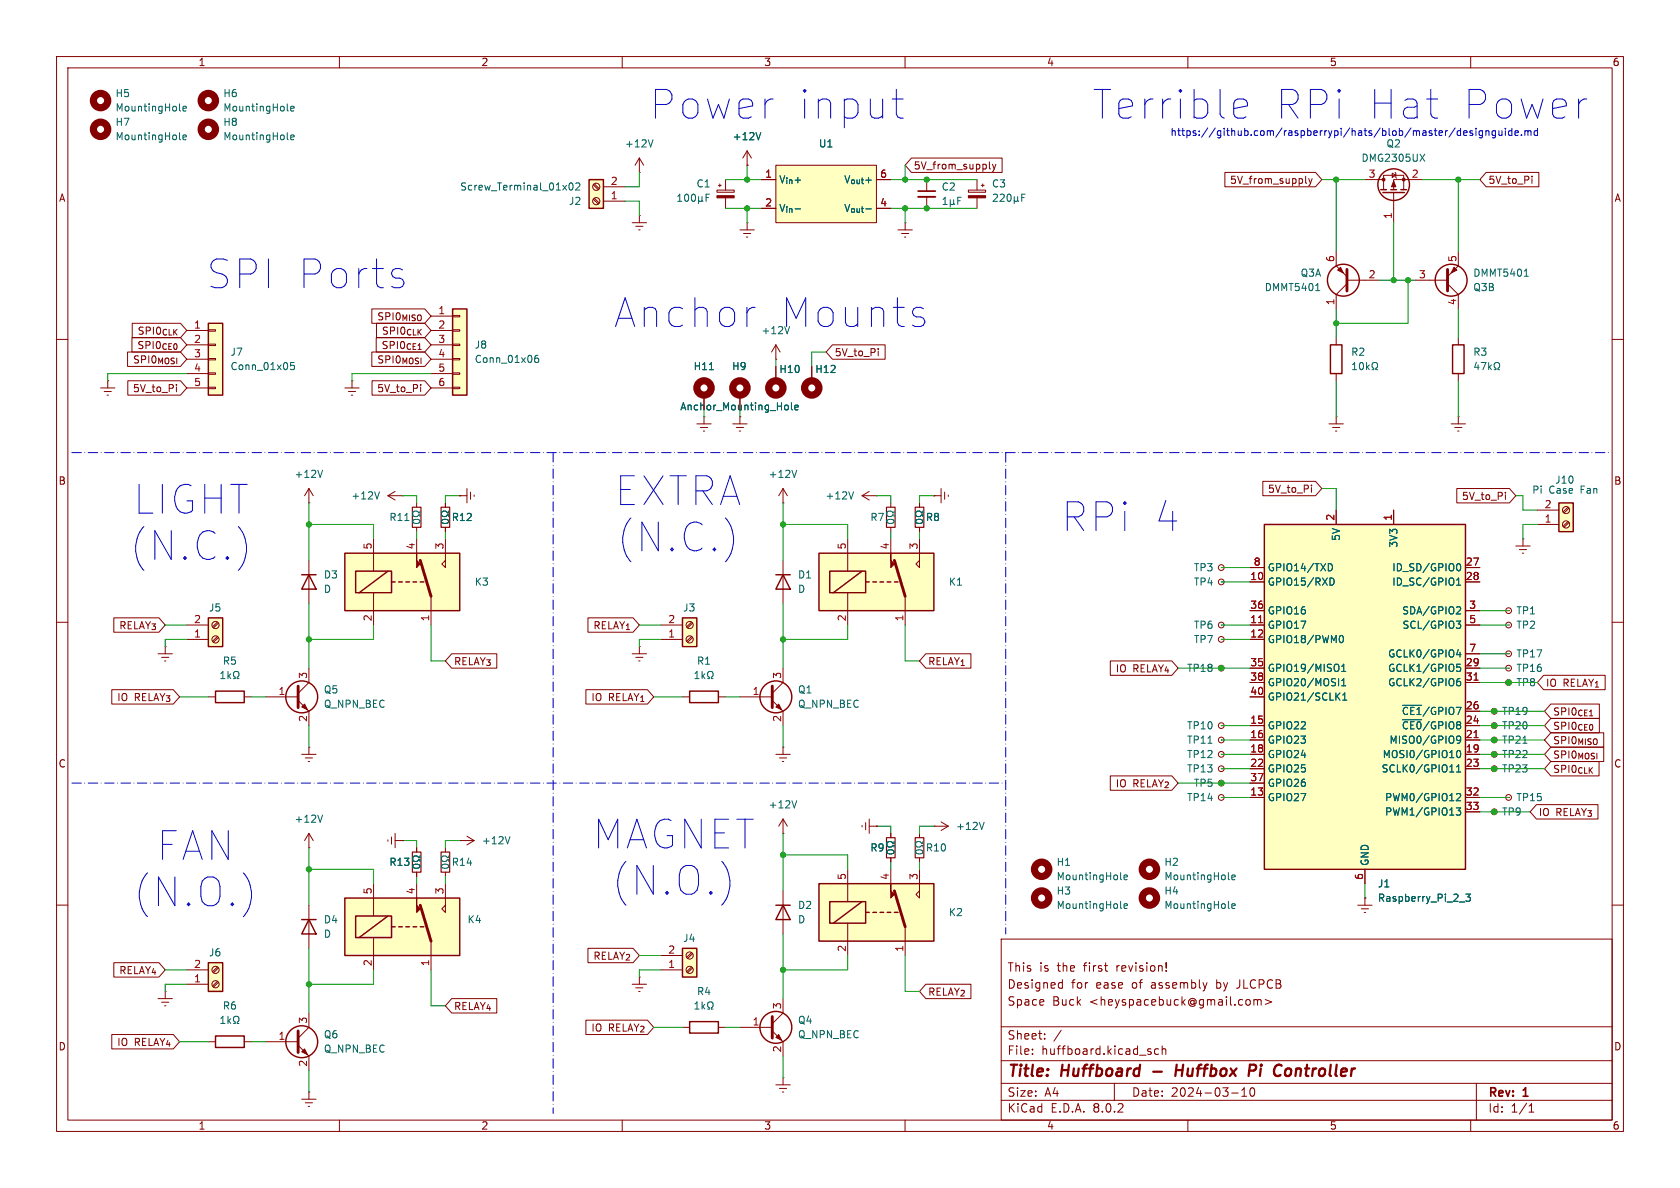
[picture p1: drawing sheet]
<svg xmlns="http://www.w3.org/2000/svg" width="297mm" height="210mm" viewBox="0 0 297 210" stroke-linecap="round" stroke-linejoin="round" font-family="sans-serif">
<defs><g id="words">
<g font-size="7.1" fill="#0000c2">
<text x="115" y="21.3">Power</text>
<text x="140.8" y="21.3">input</text>
<text x="193.2" y="21.3">Terrible</text>
<text x="225.1" y="21.3">RPi Hat</text>
<text x="257.1" y="21.3">Power</text>
<text x="36.6" y="51.3">SPI Ports</text>
<text x="108.6" y="58.1">Anchor</text>
<text x="137.6" y="58.1">Mounts</text>
<text x="108.8" y="89.6">EXTRA</text>
<text x="23.7" y="91.1">LIGHT</text>
<text x="187.8" y="94.2">RPi 4</text>
<text x="23.1" y="99.3">(N.C.)</text>
<text x="109.2" y="97.8">(N.C.)</text>
<text x="27.8" y="152.4">FAN</text>
<text x="104.9" y="150.3">MAGNET</text>
<text x="23.7" y="160.5">(N.O.)</text>
<text x="108.3" y="158.5">(N.O.)</text>
</g>
<g font-size="2.8" fill="#840000">
<text x="178" y="190.9">Title:</text>
<text x="187.7" y="190.9">Huffboard</text>
<text x="209.4" y="190.9">Huffbox</text>
<text x="223.2" y="190.9">Pi</text>
<text x="228.5" y="190.9">Controller</text>
</g>
<g font-size="2.1" fill="#840000">
<text x="178" y="172">This</text>
<text x="183.7" y="172">is</text>
<text x="187" y="172">the</text>
<text x="191.8" y="172">first</text>
<text x="197.6" y="172">revision!</text>
<text x="178" y="178">Space</text>
<text x="178" y="175">Designed</text>
<text x="186" y="178">Buck</text>
<text x="189.4" y="175">for</text>
<text x="192.7" y="178">&lt;heyspacebuck@gmail.com&gt;</text>
<text x="193.8" y="175">ease</text>
<text x="200.3" y="175">of</text>
<text x="203.8" y="175">assembly</text>
<text x="215.4" y="175">by</text>
<text x="219.2" y="175">JLCPCB</text>
<text x="178" y="184">Sheet:</text>
<text x="178" y="186.7">File:</text>
<text x="184.1" y="186.7">huffboard.kicad_sch</text>
<text x="178" y="196.9">KiCad</text>
<text x="178" y="194.1">Size:</text>
<text x="184.7" y="194.1">A4</text>
<text x="185.7" y="196.9">E.D.A.</text>
<text x="193.3" y="196.9">8.0.2</text>
<text x="200" y="194.1">Date:</text>
<text x="207" y="194.1">2024-03-10</text>
<text x="263" y="194.3">Rev:</text>
<text x="263" y="196.9">Id:</text>
<text x="267.1" y="196.9">1/1</text>
<text x="269.4" y="194.3">1</text>
</g>
<g font-size="1.8" fill="#840000">
<text x="35" y="11.9">1</text>
<text x="85" y="11.9">2</text>
<text x="135" y="11.9">3</text>
<text x="185" y="11.9">4</text>
<text x="235" y="11.9">5</text>
<text x="285" y="11.9">6</text>
<text x="10.3" y="35.9">A</text>
<text x="161.4" y="30.2">5V_from_supply</text>
<text x="217.4" y="32.7">5V_from_supply</text>
<text x="263.1" y="32.7">5V_to_Pi</text>
<text x="285.3" y="35.9">A</text>
<text x="24.2" y="59.4">SPI0_{CLK}</text>
<text x="66.5" y="56.8">SPI0_{MISO}</text>
<text x="67.4" y="59.4">SPI0_{CLK}</text>
<text x="23.4" y="64.5">SPI0_{MOSI}</text>
<text x="24.1" y="61.9">SPI0_{CE0}</text>
<text x="66.5" y="64.5">SPI0_{MOSI}</text>
<text x="67.3" y="61.9">SPI0_{CE1}</text>
<text x="147.5" y="63.2">5V_to_Pi</text>
<text x="23.4" y="69.5">5V_to_Pi</text>
<text x="66.6" y="69.5">5V_to_Pi</text>
<text x="10.3" y="85.9">B</text>
<text x="224.1" y="87.3">5V_to_Pi</text>
<text x="258.4" y="88.6">5V_to_Pi</text>
<text x="285.3" y="85.9">B</text>
<text x="20.9" y="111.4">RELAY_{3}</text>
<text x="104.8" y="111.4">RELAY_{1}</text>
<text x="80.2" y="117.8">RELAY_{3}</text>
<text x="164" y="117.8">RELAY_{1}</text>
<text x="197.1" y="119.1">IO RELAY_{4} TP18</text>
<text x="20.6" y="124.1">IO</text>
<text x="23.7" y="124.1">RELAY_{3}</text>
<text x="104.4" y="124.1">IO RELAY_{1}</text>
<text x="273.2" y="121.6">IO RELAY_{1}</text>
<text x="274.5" y="126.7">SPI0_{CE1}</text>
<text x="274.5" y="131.8">SPI0_{MISO}</text>
<text x="274.5" y="129.2">SPI0_{CE0}</text>
<text x="10.3" y="135.9">C</text>
<text x="274.5" y="136.8">SPI0_{CLK}</text>
<text x="274.5" y="134.3">SPI0_{MOSI}</text>
<text x="285.3" y="135.9">C</text>
<text x="197.1" y="139.4">IO RELAY_{2}</text>
<text x="271.9" y="144.5">IO RELAY_{3}</text>
<text x="20.9" y="172.4">RELAY_{4}</text>
<text x="104.8" y="169.9">RELAY_{2}</text>
<text x="80.2" y="178.8">RELAY_{4}</text>
<text x="164" y="176.2">RELAY_{2}</text>
<text x="10.3" y="185.9">D</text>
<text x="20.6" y="185.1">IO</text>
<text x="23.7" y="185.1">RELAY_{4}</text>
<text x="104.4" y="182.6">IO RELAY_{2}</text>
<text x="285.3" y="185.9">D</text>
<text x="35" y="199.9">1</text>
<text x="85" y="199.9">2</text>
<text x="135" y="199.9">3</text>
<text x="185" y="199.9">4</text>
<text x="235" y="199.9">5</text>
<text x="285" y="199.9">6</text>
</g>
<g font-size="1.8" fill="#006464">
<text x="20.3" y="17.4">H5</text>
<text x="39.4" y="17.4">H6</text>
<text x="20.3" y="19.9">MountingHole</text>
<text x="20.3" y="22.5">H7</text>
<text x="39.4" y="22.5">H8</text>
<text x="39.4" y="19.9">MountingHole</text>
<text x="20.3" y="25">MountingHole</text>
<text x="39.4" y="25">MountingHole</text>
<text x="110.4" y="26.3">+12V</text>
<text x="129.4" y="25">+12V</text>
<text x="144.7" y="26.3">U1</text>
<text x="240.6" y="28.8">DMG2305UX</text>
<text x="245" y="26.3">Q2</text>
<text x="81.2" y="33.9">Screw_Terminal_01x02</text>
<text x="123" y="33.3">C1</text>
<text x="137.7" y="32.6">V_{in}+</text>
<text x="149.1" y="32.6">V_{out}+</text>
<text x="166.4" y="33.9">C2</text>
<text x="175.3" y="33.3">C3</text>
<text x="100.5" y="36.4">J2</text>
<text x="137.7" y="37.7">V_{in}-</text>
<text x="149.1" y="37.7">V_{out}-</text>
<text x="223.5" y="51.7">DMMT5401</text>
<text x="229.8" y="49.1">Q3A</text>
<text x="260.4" y="51.7">Q3B</text>
<text x="260.4" y="49.1">DMMT5401</text>
<text x="134.5" y="59.3">+12V</text>
<text x="40.6" y="63.1">J7</text>
<text x="40.6" y="65.6">Conn_01x05</text>
<text x="83.8" y="61.8">J8</text>
<text x="83.8" y="64.4">Conn_01x06</text>
<text x="122.5" y="65.6">H11</text>
<text x="129.3" y="65.6">H9</text>
<text x="238.8" y="63.1">R2</text>
<text x="260.4" y="63.1">R3</text>
<text x="137.7" y="66.1">H10</text>
<text x="144" y="66.1">H12</text>
<text x="120.2" y="72.7">Anchor_Mounting_Hole</text>
<text x="52" y="84.7">+12V</text>
<text x="62" y="88.5">+12V</text>
<text x="135.8" y="84.7">+12V</text>
<text x="145.8" y="88.5">+12V</text>
<text x="270.8" y="87.5">Pi</text>
<text x="273.8" y="87.5">Case</text>
<text x="274.8" y="85.7">J10</text>
<text x="279.5" y="87.5">Fan</text>
<text x="68.7" y="92.3">R11</text>
<text x="79.8" y="92.3">R12</text>
<text x="153.8" y="92.3">R7</text>
<text x="163.6" y="92.3">R8</text>
<text x="237.1" y="95.7" transform="rotate(-90 237.1 95.7)">5V</text>
<text x="211" y="101.2">TP3</text>
<text x="224" y="101.2">GPIO14/TXD</text>
<text x="246" y="101.2">ID_SD/GPIO0</text>
<text x="247.2" y="96.9" transform="rotate(-90 247.2 96.9)">3V3</text>
<text x="57.2" y="102.5">D3</text>
<text x="57.2" y="105">D</text>
<text x="83.8" y="103.7">K3</text>
<text x="141" y="102.5">D1</text>
<text x="141" y="105">D</text>
<text x="167.6" y="103.7">K1</text>
<text x="211" y="103.7">TP4</text>
<text x="224" y="103.7">GPIO15/RXD</text>
<text x="246" y="103.7">ID_SC/GPIO1</text>
<text x="36.8" y="108.3">J5</text>
<text x="120.7" y="108.3">J3</text>
<text x="211" y="111.4">TP6</text>
<text x="211" y="113.9">TP7</text>
<text x="224" y="111.4">GPIO17</text>
<text x="224" y="113.9">GPIO18/PWM0</text>
<text x="224" y="108.8">GPIO16</text>
<text x="247.8" y="108.8">SDA/GPIO2</text>
<text x="247.8" y="111.4">SCL/GPIO3</text>
<text x="268" y="108.8">TP1</text>
<text x="268" y="111.4">TP2</text>
<text x="39.3" y="117.7">R5</text>
<text x="123.1" y="117.7">R1</text>
<text x="224" y="119">GPIO19/MISO1</text>
<text x="245.3" y="119">GCLK1/GPIO5</text>
<text x="245.3" y="116.4">GCLK0/GPIO4</text>
<text x="268" y="116.4">TP17</text>
<text x="268" y="119">TP16</text>
<text x="57.2" y="125.3">Q_NPN_BEC</text>
<text x="57.2" y="122.8">Q5</text>
<text x="141" y="125.3">Q_NPN_BEC</text>
<text x="141" y="122.8">Q1</text>
<text x="224" y="121.5">GPIO20/MOSI1</text>
<text x="224" y="124.1">GPIO21/SCLK1</text>
<text x="245.3" y="121.5">GCLK2/GPIO6</text>
<text x="268" y="121.5">TP8</text>
<text x="209.8" y="131.7">TP11</text>
<text x="209.8" y="129.1">TP10</text>
<text x="224" y="129.1">GPIO22</text>
<text x="224" y="131.7">GPIO23</text>
<text x="245.5" y="131.7">MISO0/GPIO9</text>
<text x="247.7" y="129.1">~{CE0}/GPIO8</text>
<text x="247.7" y="126.6">~{CE1}/GPIO7</text>
<text x="265.4" y="126.6">TP19</text>
<text x="265.4" y="131.7">TP21</text>
<text x="265.4" y="129.1">TP20</text>
<text x="209.8" y="136.8">TP13</text>
<text x="209.8" y="134.2">TP12</text>
<text x="224" y="134.2">GPIO24</text>
<text x="224" y="136.8">GPIO25</text>
<text x="244.2" y="136.8">SCLK0/GPIO11</text>
<text x="244.3" y="134.2">MOSI0/GPIO10</text>
<text x="265.4" y="136.8">TP23</text>
<text x="265.4" y="134.2">TP22</text>
<text x="135.8" y="143.1">+12V</text>
<text x="209.8" y="141.8">TP14</text>
<text x="211" y="139.3">TP5</text>
<text x="224" y="141.8">GPIO27</text>
<text x="224" y="139.3">GPIO26</text>
<text x="244.8" y="141.8">PWM0/GPIO12</text>
<text x="268" y="141.8">TP15</text>
<text x="52" y="145.6">+12V</text>
<text x="85.1" y="149.5">+12V</text>
<text x="168.9" y="146.9">+12V</text>
<text x="244.8" y="144.4">PWM1/GPIO13</text>
<text x="265.4" y="144.4">TP9</text>
<text x="68.7" y="153.3">R13</text>
<text x="79.8" y="153.3">R14</text>
<text x="153.8" y="150.7">R9</text>
<text x="163.6" y="150.7">R10</text>
<text x="186.7" y="153.3">H1</text>
<text x="186.7" y="155.8">MountingHole</text>
<text x="205.7" y="153.3">H2</text>
<text x="205.7" y="155.8">MountingHole</text>
<text x="242.2" y="153.2" transform="rotate(-90 242.2 153.2)">GND</text>
<text x="141" y="160.9">D2</text>
<text x="186.7" y="158.3">H3</text>
<text x="186.7" y="160.9">MountingHole</text>
<text x="205.7" y="158.3">H4</text>
<text x="205.7" y="160.9">MountingHole</text>
<text x="243.5" y="157.1">J1</text>
<text x="243.5" y="159.6">Raspberry_Pi_2_3</text>
<text x="57.2" y="163.4">D4</text>
<text x="57.2" y="166">D</text>
<text x="82.6" y="163.4">K4</text>
<text x="120.7" y="166.7">J4</text>
<text x="141" y="163.4">D</text>
<text x="167.6" y="162.2">K2</text>
<text x="36.8" y="169.3">J6</text>
<text x="39.3" y="178.7">R6</text>
<text x="123.1" y="176.1">R4</text>
<text x="57.2" y="183.7">Q6</text>
<text x="141" y="183.7">Q_NPN_BEC</text>
<text x="141" y="181.2">Q4</text>
<text x="57.2" y="186.3">Q_NPN_BEC</text>
</g>
<text font-size="1.8" fill="#0000c2" x="206.8" y="24.2">https://github.com/raspberrypi/hats/blob/master/designguide.md</text>
<g font-size="1.8" fill="#a90000">
<text x="107.9" y="35.3">1</text>
<text x="107.9" y="32.8">2</text>
<text x="135.2" y="31.5">1</text>
<text x="155.5" y="31.5">6</text>
<text x="241.9" y="31.5">3</text>
<text x="249.5" y="31.5">2</text>
<text x="135.2" y="36.6">2</text>
<text x="155.5" y="36.6">4</text>
<text x="246.1" y="38.8" transform="rotate(-90 246.1 38.8)">1</text>
<text x="236" y="46.4" transform="rotate(-90 236 46.4)">6</text>
<text x="257.6" y="46.4" transform="rotate(-90 257.6 46.4)">5</text>
<text x="241.9" y="49.3">2</text>
<text x="250.8" y="49.3">3</text>
<text x="34.2" y="58.2">1</text>
<text x="77.4" y="55.6">1</text>
<text x="77.4" y="58.2">2</text>
<text x="236" y="54" transform="rotate(-90 236 54)">1</text>
<text x="257.6" y="54" transform="rotate(-90 257.6 54)">4</text>
<text x="34.2" y="60.7">2</text>
<text x="34.2" y="63.2">3</text>
<text x="34.2" y="65.8">4</text>
<text x="77.4" y="60.7">3</text>
<text x="77.4" y="63.2">4</text>
<text x="77.4" y="65.8">5</text>
<text x="34.2" y="68.3">5</text>
<text x="77.4" y="68.3">6</text>
<text x="273" y="89.9">2</text>
<text x="236" y="92.1" transform="rotate(-90 236 92.1)">2</text>
<text x="246.1" y="92.1" transform="rotate(-90 246.1 92.1)">1</text>
<text x="273" y="92.5">1</text>
<text x="65.8" y="97.2" transform="rotate(-90 65.8 97.2)">5</text>
<text x="73.4" y="97.2" transform="rotate(-90 73.4 97.2)">4</text>
<text x="78.5" y="97.2" transform="rotate(-90 78.5 97.2)">3</text>
<text x="149.6" y="97.2" transform="rotate(-90 149.6 97.2)">5</text>
<text x="157.2" y="97.2" transform="rotate(-90 157.2 97.2)">4</text>
<text x="162.3" y="97.2" transform="rotate(-90 162.3 97.2)">3</text>
<text x="221.5" y="100.1">8</text>
<text x="259" y="100.1">27</text>
<text x="220.9" y="102.6">10</text>
<text x="220.9" y="107.7">36</text>
<text x="259" y="102.6">28</text>
<text x="259.6" y="107.7">3</text>
<text x="34.2" y="112.8">1</text>
<text x="34.2" y="110.2">2</text>
<text x="65.8" y="109.9" transform="rotate(-90 65.8 109.9)">2</text>
<text x="75.9" y="109.9" transform="rotate(-90 75.9 109.9)">1</text>
<text x="118" y="112.8">1</text>
<text x="118" y="110.2">2</text>
<text x="149.6" y="109.9" transform="rotate(-90 149.6 109.9)">2</text>
<text x="159.8" y="109.9" transform="rotate(-90 159.8 109.9)">1</text>
<text x="220.9" y="110.2">11</text>
<text x="220.9" y="112.8">12</text>
<text x="259.6" y="110.2">5</text>
<text x="220.9" y="117.9">35</text>
<text x="259" y="117.9">29</text>
<text x="259.6" y="115.3">7</text>
<text x="49.1" y="122.9">1</text>
<text x="54.4" y="120.1" transform="rotate(-90 54.4 120.1)">3</text>
<text x="133" y="122.9">1</text>
<text x="138.2" y="120.1" transform="rotate(-90 138.2 120.1)">3</text>
<text x="220.9" y="120.4">38</text>
<text x="220.9" y="122.9">40</text>
<text x="259" y="125.5">26</text>
<text x="259" y="120.4">31</text>
<text x="54.4" y="127.7" transform="rotate(-90 54.4 127.7)">2</text>
<text x="138.2" y="127.7" transform="rotate(-90 138.2 127.7)">2</text>
<text x="220.9" y="128">15</text>
<text x="220.9" y="130.6">16</text>
<text x="259" y="130.6">21</text>
<text x="259" y="128">24</text>
<text x="220.9" y="133.1">18</text>
<text x="220.9" y="135.6">22</text>
<text x="259" y="133.1">19</text>
<text x="259" y="135.6">23</text>
<text x="220.9" y="140.7">13</text>
<text x="220.9" y="138.2">37</text>
<text x="259" y="140.7">32</text>
<text x="259" y="143.3">33</text>
<text x="149.6" y="155.6" transform="rotate(-90 149.6 155.6)">5</text>
<text x="157.2" y="155.6" transform="rotate(-90 157.2 155.6)">4</text>
<text x="162.3" y="155.6" transform="rotate(-90 162.3 155.6)">3</text>
<text x="241" y="155.6" transform="rotate(-90 241 155.6)">6</text>
<text x="65.8" y="158.2" transform="rotate(-90 65.8 158.2)">5</text>
<text x="73.4" y="158.2" transform="rotate(-90 73.4 158.2)">4</text>
<text x="78.5" y="158.2" transform="rotate(-90 78.5 158.2)">3</text>
<text x="34.2" y="173.7">1</text>
<text x="34.2" y="171.2">2</text>
<text x="65.8" y="170.9" transform="rotate(-90 65.8 170.9)">2</text>
<text x="75.9" y="170.9" transform="rotate(-90 75.9 170.9)">1</text>
<text x="118" y="171.2">1</text>
<text x="118" y="168.7">2</text>
<text x="149.6" y="168.3" transform="rotate(-90 149.6 168.3)">2</text>
<text x="159.8" y="168.3" transform="rotate(-90 159.8 168.3)">1</text>
<text x="138.2" y="178.5" transform="rotate(-90 138.2 178.5)">3</text>
<text x="49.1" y="183.9">1</text>
<text x="54.4" y="181" transform="rotate(-90 54.4 181)">3</text>
<text x="133" y="181.4">1</text>
<text x="54.4" y="188.7" transform="rotate(-90 54.4 188.7)">2</text>
<text x="138.2" y="186.1" transform="rotate(-90 138.2 186.1)">2</text>
</g>
</g></defs>
<g fill="none" stroke="#840000" stroke-width=".18">
<path d="M10 10h277v190h-277zM12 12h273v186h-273zM60 10v2M110 10v2M160 10v2M210 10v2M260 10v2M10 60h2M285 60h2M54.6 88.9h.1M54.6 86.4l-.8 1.2M54.6 86.4v2.5"/>
<path d="M54.6 86.4l.8 1.2M68.6 87.6l1.2 .8M68.6 87.6h2.5M69.8 86.9l-1.2 .7M71.1 87.6h.1M73.7 88.9v.8M73.7 93.2v.8M10 110h2M54.6 118.1v2.6l-1.9 1.9M266.7 108h.1M266.7 110.5h.1M285 110h2"/>
<path d="M47 123.2h5.7M52.7 123.8l1.9 1.9v2.6M53.3 133.4h2.6M54 134h1.2M54.5 134.6h.2M54.6 132.1h.1M54.6 132.1v1.3M264.2 125.7h.1M10 160h2M54.6 149.9h.1M54.6 147.3v2.6M54.6 147.3l-.8 1.3"/>
<path d="M54.6 147.3l.8 1.3M285 160h2M177 166h108v32h-108zM187.4 173.7l.4 .1M187.8 173.2v1.5M187.8 174.6l-.4 .1M195.2 170.7h.6M195.7 171.7h.1M206.2 171.6v.1M206.2 170.2v.9M213.4 173.7l-.4 1M220.5 176.7l.4 .1 .1 .2v.6l-.5 .1"/>
<path d="M221.7 176.8l.4-.1 .2 .2M221.7 176.7v1M222.3 176.9l.2-.2 .4 .1 .1 .9M222.3 176.9v.8M223.7 176.7l1.1 .4-1.1 .5M60 198v2M110 198v2M160 198v2M177 194.5h108M177 191.5h108M177 187.5h108M177 181.5h108"/>
<path d="M182.5 186.3v.1M182.5 185.5v.1M184.7 183.6v.1M184.7 182.8v.1M187.6 182.1l-1.3 2M197 191.5v3M203.3 185.9l.2 .2-.2 .3M203.3 185.4l.2 .1M204.8 185.5l-.4-.1-.3 .3v.4l.1 .2h.6M205.5 185.5l.2-.1 .3 .1 .1 .9M205.5 184.9v1.5M210 198v2"/>
<path d="M217.7 193.2h1.2M219.5 193.8h.9M219.5 192.7l.5-.4v1.5M221.2 192.4l.1-.1a.81 .81 0 0 1 .6 .6 .81 .81 0 0 1-.3 .8l-.1 .1a.81 .81 0 0 1-.6-.6 .81 .81 0 0 1 .3-.8zM260 198v2M261 191.5v6.5M270.3 196.6h.9M270.3 195.5l.4-.4v1.5"/>
<circle cx="266.7" cy="108" r=".51"/>
<circle cx="266.7" cy="110.5" r=".51"/>
<circle cx="264.2" cy="125.7" r=".51"/>
</g>
<path d="M203.9 189.4h1.5M207.9 189.2h1.2M208 188.2l-.2 2M221 188.2l.9 .1a.58 .58 0 0 1-.3 1h-.8M227.9 188.9a.62 .62 0 0 0-.7 .4v.7a.52 .52 0 0 0 .8 .1" fill="none" stroke="#840000" stroke-width=".4"/>
<path d="M57 83.1l-.4 1.3M67.1 86.9l-.4 1.3M71.6 92h.7M73.1 91.9a.69 .69 0 0 1 1.1 .3 .72 .72 0 0 1-1.2-.1zM74.2 90.4v.3h-.2a.54 .54 0 0 0-.7-.3 .54 .54 0 0 0-.3 .7 .58 .58 0 0 0 1-.1h.2v.3M57 144.1l-.4 1.3M217.2 155.3l.1 .2M217.8 155.1l.6-.1-.1-.3h-.4l-.1 .2v.6h.5" fill="none" stroke="#006464" stroke-width=".18"/>
<path d="M72.9 89.7h1.5v3.5h-1.5z" fill="none" stroke="#840000" stroke-width=".2"/>
<circle cx="203.2" cy="153.7" r="1.27" fill="none" stroke="#840000" stroke-width="1.3"/>
<path d="M52.7 121.3v3.8" fill="none" stroke="#840000" stroke-width=".51"/>
<path d="M53.3 125l.5-.5 .6 1z" fill="#840000" stroke="#840000" stroke-width=".18"/>
<circle cx="53.3" cy="123.2" r="2.82" fill="none" stroke="#840000" stroke-width=".25"/>
<path d="M36.8 57.2h2.6v12.7h-2.6z" fill="#ffffc2"/>
<g fill="none" stroke="#840000" stroke-width=".18">
<path d="M33 58.4h3.8M36.8 58.3h1.3v.2h-1.3zM33 61h3.8M33 63.5h3.8M33 66h3.8M33 68.6h3.8M36.8 68.5h1.3v.2h-1.3zM36.8 65.9h1.3v.3h-1.3zM36.8 63.4h1.3v.2h-1.3zM36.8 60.8h1.3v.3h-1.3zM61 68.6h2.5M61.6 69.2h1.3"/>
<path d="M62.1 69.9h.3M62.2 67.3h.1M62.2 67.3v1.3M137.2 64.8v2.5M54.6 179.1v2.5l-1.9 1.9M47 184.2h5.7M52.7 184.8l1.9 1.9v2.5M53.3 194.3h2.6M54 194.9h1.2M54.5 195.6h.2M54.6 193h.1M54.6 193v1.3"/>
</g>
<g fill="none" stroke="#840000" stroke-width=".25">
<path d="M36.8 57.2h2.6v12.7h-2.6z"/>
<circle cx="53.3" cy="184.1" r="2.82"/>
</g>
<path d="M52 64.1h-.6l-.1 .6 .2-.1h.4l.2 .2-.1 .4-.2 .1-.5-.1M198.1 155.3l.2 .2M198.7 155.1l.6-.1v-.3h-.4l-.2 .2 .1 .6h.5M198.1 160.4l.2 .2M198.7 160.2l.6-.1v-.3h-.4l-.2 .1 .1 .6h.5" fill="none" stroke="#006464" stroke-width=".18"/>
<g fill="none" stroke="#840000" stroke-width="1.3">
<circle cx="137.2" cy="68.6" r="1.27"/>
<circle cx="184.1" cy="158.7" r="1.27"/>
<circle cx="184.1" cy="153.7" r="1.27"/>
</g>
<path d="M52.7 182.2v3.9" fill="none" stroke="#840000" stroke-width=".51"/>
<path d="M53.3 185.9l.5-.5 .6 1z" fill="#840000" stroke="#840000" stroke-width=".18"/>
<path d="M137.2 29.2h17.7v10.2h-17.7z" fill="#ffffc2"/>
<path d="M134.6 31.8h2.6M134.6 36.8h2.6M137.2 29.2h17.7v10.2h-17.7zM154.9 31.8h2.6M154.9 36.8h2.6M163.8 31.8v2M163.8 34.8v2M137.2 63.5h.1M137.2 61l.7 1.2M137.2 61v2.5M137.2 61l-.8 1.2M54.6 160v7.6" fill="none" stroke="#840000" stroke-width=".18"/>
<path d="M53.3 162.6h2.6M54.6 162.6l1.3 2.5h-2.6z" fill="none" stroke="#840000" stroke-width=".25"/>
<path d="M162.3 34.8h3.1" fill="none" stroke="#840000" stroke-width=".33"/>
<path d="M162.3 33.8h3.1" fill="none" stroke="#840000" stroke-width=".3"/>
<path d="M166.7 36.1h.7M166.7 35.2l.4-.3v1.2M168 36l.2 .1h.2l.2-.1M168 35.3v1.3M168.6 36l.2 .1M168.6 35.3v.7M169.3 35.5h.4M169.9 34.9h-.6v1.2" fill="none" stroke="#006464" stroke-width=".18"/>
<path d="M61 158.8h20.3v10.1h-20.3z" fill="#ffffc2"/>
<g fill="none" stroke="#840000" stroke-width=".18">
<path d="M160 39.4h.1M160 39.4v1.2M158.7 40.6h2.6M159.4 41.3h1.3M159.9 41.9h.2M215.9 130.8h.1M215.9 135.9h.1M215.9 128.3h.1M215.9 133.4h.1M66 156.2v5.7M73.7 156.2v2.6M78.7 156.2v5.1l-.6-.6 .6-.7"/>
<path d="M66 165.7v5.8M76.2 166.4v5.1"/>
<circle cx="215.9" cy="128.3" r=".51"/>
<circle cx="215.9" cy="133.4" r=".51"/>
<circle cx="215.9" cy="130.8" r=".51"/>
<circle cx="215.9" cy="135.9" r=".51"/>
</g>
<path d="M61 158.8h20.3v10.1h-20.3zM62.9 161.9h6.3v3.8h-6.3zM68.6 161.9l-5.1 3.8M69.2 163.8h.6M70.5 163.8h.6M71.8 163.8h.6M73 163.8h.7M74.3 163.8h.6" fill="none" stroke="#840000" stroke-width=".25"/>
<path d="M74.3 160l1.9 6.4" fill="none" stroke="#840000" stroke-width=".51"/>
<path d="M73.7 158.8v1.2l.6 .7-.6 .6z" fill="#840000" stroke="#840000" stroke-width=".18"/>
<circle cx="203.2" cy="158.7" r="1.27" fill="none" stroke="#840000" stroke-width="1.3"/>
<path d="M213.6 131.4h.7M217.2 160.4l.1 .2M217.8 160.2l.6-.1-.1-.3h-.4l-.1 .1v.6h.5" fill="none" stroke="#006464" stroke-width=".18"/>
<path d="M36.8 170.2h2.6v5.1h-2.6z" fill="#ffffc2"/>
<path d="M36.8 170.2h2.6v5.1h-2.6z" fill="none" stroke="#840000" stroke-width=".25"/>
<g fill="none" stroke="#840000" stroke-width=".18">
<path d="M215.9 138.4h.1M215.9 141h.1M33 174h3.8M33 171.5h3.8M38.4 170.9l-.8 .9M38.4 173.5l-.8 .8M38.6 171.1l-.9 .9M38.6 173.7l-.9 .8"/>
<circle cx="215.9" cy="138.4" r=".51"/>
<circle cx="215.9" cy="141" r=".51"/>
<circle cx="38.1" cy="174" r=".63"/>
<circle cx="38.1" cy="171.4" r=".63"/>
</g>
<path d="M223.5 92.7h35.6v61h-35.6z" fill="#ffffc2"/>
<g fill="none" stroke="#840000" stroke-width=".25">
<path d="M223.5 92.7h35.6v61h-35.6zM137.2 160h2.5M138.4 160l1.3 2.6h-2.5zM38.1 183.1h5.1v2.1h-5.1z"/>
<circle cx="137.2" cy="181.6" r="2.82"/>
</g>
<g fill="none" stroke="#840000" stroke-width=".18">
<path d="M111.8 39.4h2.5M113 38.1h.1M113 38.1v1.3M126.7 33.6h3.1v.4h-3.1zM127 32.8h.5M127.3 32.5v.5M128.3 31.8v1.8M128.3 35v1.8M171.2 33.6h3v.4h-3zM172.7 31.8v1.8M172.7 35v1.8M173.5 32.8h.5"/>
<path d="M173.7 32.5v.5M112.4 40h1.3M112.9 40.6h.3M236.2 90.2v2.5M246.4 90.2v2.5M215.9 102.9h.1M215.9 110.5h.1M215.9 100.3h.1M215.9 118.1h.1M221 102.9h2.5M221 110.5h2.5M221 113h2.5"/>
<path d="M221 100.3h2.5M221 118.1h2.5M221 108h2.5M259.1 102.9h2.5M259.1 110.5h2.5M259.1 100.3h2.5M259.1 118.1h2.5M259.1 108h2.5M259.1 115.6h2.5M221 128.3h2.5M221 130.8h2.5M221 133.4h2.5"/>
<path d="M221 135.9h2.5M221 120.7h2.5M221 138.4h2.5M221 123.2h2.5M259.1 128.3h2.5M259.1 130.8h2.5M259.1 133.4h2.5M259.1 135.9h2.5M259.1 125.7h2.5M259.1 120.7h2.5M68.6 148.5v.2M69.2 148v1.2"/>
<path d="M69.8 148.6h1.3M69.8 147.3v2.6M71.1 148.6h.1M73.7 149.9v.7M73.7 154.2v.7M78.7 149.9v.7M78.7 154.2v.7M81.3 148.6h.1M81.3 148.6h2.5M82.5 147.8l1.3 .8M83.8 148.6l-1.3 .8M138.4 157.5v7.6"/>
<path d="M165.1 146.1h.1M165.1 146.1h2.5M166.4 145.3l1.2 .8M167.6 146.1l-1.2 .7M221 141h2.5M241.3 158.8h.1M241.3 153.7v2.5M241.3 158.8v1.2M259.1 141h2.5M259.1 143.5h2.5M27.9 176.5h2.6M28.6 177.2h1.2"/>
<path d="M29.1 177.8h.2M29.2 175.3h.1M29.2 175.3v1.2M138.4 176.5v2.6l-1.9 1.9M240 160h2.6M240.7 160.7h1.2M241.2 161.3h.2M36.8 184.2h1.3M43.2 184.2h1.2M130.8 181.6h5.7M136.5 182.2l1.9 2v2.5M137.2 191.8h2.5"/>
<path d="M137.8 192.4h1.3M138.3 193h.3M138.4 190.5h.1M138.4 190.5v1.3"/>
<circle cx="215.9" cy="118.1" r=".51"/>
<circle cx="215.9" cy="100.3" r=".51"/>
<circle cx="215.9" cy="102.9" r=".51"/>
<circle cx="215.9" cy="110.5" r=".51"/>
</g>
<g fill="none" stroke="#006464" stroke-width=".18">
<path d="M119.8 35.6h.7M119.8 34.7l.4-.4v1.3M121.2 34.4l.1-.1a.68 .68 0 0 1 .5 .7 .68 .68 0 0 1-.5 .6 .84 .84 0 0 1-.1-1.2zM122.4 34.4l.1-.1a.68 .68 0 0 1 .5 .7 .68 .68 0 0 1-.5 .6 .84 .84 0 0 1-.1-1.2zM123.5 35.4l.2 .2h.2l.2-.2M123.5 34.7v1.3M124.1 35.4l.2 .2M124.1 34.7v.7M124.8 34.9h.5M125.4 34.3h-.6v1.3M175.6 34.4l.5-.1 .2 .4-.7 .9h.7M176.8 34.4l.5-.1 .2 .4-.7 .9h.7"/>
<path d="M178.2 34.4l.1-.1a.68 .68 0 0 1 .5 .7 .68 .68 0 0 1-.5 .6 .84 .84 0 0 1-.1-1.2zM179.3 35.4l.2 .2h.2l.2-.2M179.3 34.7v1.3M179.9 35.4l.2 .2M179.9 34.7v.7M180.6 34.9h.5M181.2 34.3h-.6v1.3M234.8 99.6a.64 .64 0 0 1 .8 .7 .64 .64 0 0 1-.8 .6M257.7 99.7l.1-.1a.68 .68 0 0 1 .4 .7 .68 .68 0 0 1-.4 .6l-.1-.1M235.1 102.2a.64 .64 0 0 1 .8 .6 .64 .64 0 0 1-.8 .6M236.6 117.6v.9M236.8 112.8l.1-.3 .2-.2a.68 .68 0 0 1 .4 .7 .68 .68 0 0 1-.4 .6l-.2-.1-.1-.4"/>
<path d="M237.2 118.7h.7M237.2 117.8l.4-.4v1.3M257.4 109.8h.8l-.4 .5 .4 .1v.4l-.2 .3h-.4M257.5 103.4h.7M257.5 102.5l.4-.3v1.2M257.7 107.3h.4l.1 .3-.8 .9h.8M257.8 114.8l-.3 .9h.8M258.1 120h-.4l-.2 .5M258.1 115.3v.8M258.2 117.4h-.6l-.1 .6 .2-.1 .4 .1 .1 .1v.5l-.2 .1-.5-.1M236.3 123l.6 .8M236.9 122.5l-.7 .7"/>
<path d="M237.2 121.2h.7M237.2 120.3l.4-.3v1.2M237.4 123.8h.7M237.4 122.9l.3-.4v1.3M248 127.2h3.3M248 124.7h3.3M256.3 136.5h.7M257.5 120.7l.2-.3 .4 .1 .1 .2v.3l-.2 .2h-.4l-.1-.2M257.5 136.5h.7M257.5 135.6l.4-.4v1.3M257.6 132.8l.2-.1a.68 .68 0 0 1 .4 .6 .68 .68 0 0 1-.4 .6l-.2-.1-.1-.4zM258.2 130.7l-.2 .2-.4-.1-.1-.1 .1-.5 .4-.1 .2 .1a.84 .84 0 0 1-.3 1.2h-.3"/>
<path d="M73 152.9a.75 .75 0 0 1 1.2 .3 .72 .72 0 0 1-1.2-.1zM74.2 151.3v.3h-.2a.54 .54 0 0 0-.7-.3 .54 .54 0 0 0-.3 .8 .58 .58 0 0 0 1-.1h.2v.3M79.3 151.3v.3h-.2a.54 .54 0 0 0-.8-.3 .54 .54 0 0 0-.2 .8 .58 .58 0 0 0 1-.1h.2M79.3 153.1a.72 .72 0 0 0-1.3 .1 .79 .79 0 0 0 1.3 0M90.2 147.9l-.5 1.3M174 145.4l-.4 1.2M257.4 142.8h.8l-.4 .5 .4 .1v.6l-.2 .1-.5-.1M257.5 140.4l.5-.1 .2 .3-.8 .9h.8M258 159.5h1M259.1 158.1h.8l-.4 .4 .4 .2v.5l-.2 .1-.6-.1M40.3 179.6v1.3M39 180.9h.8"/>
<path d="M39 180l.4-.4v1.3M40.4 180.4l.4 .5M40.8 180.1l-.5 .5M41.3 180.9h.3v-.2a.54 .54 0 0 1-.3-.8 .54 .54 0 0 1 .8-.2 .58 .58 0 0 1-.2 1v.2h.3"/>
</g>
<path d="M222.5 110.1h.7M260.6 130.4h.7M260.6 120.2h.7" fill="none" stroke="#a90000" stroke-width=".18"/>
<path d="M72.9 150.6h1.5v3.6h-1.5zM78 150.6h1.5v3.6h-1.5z" fill="none" stroke="#840000" stroke-width=".2"/>
<g fill="#840000" stroke="#840000" stroke-width=".18">
<path d="M171.2 34.6h3v.4h-3z"/>
<path d="M126.7 34.6h3.1v.4h-3.1z"/>
<path d="M137.2 183.4l.5-.5 .5 1z"/>
</g>
<path d="M136.5 179.7v3.8" fill="none" stroke="#840000" stroke-width=".51"/>
<path d="M144.8 156.2h20.3v10.2h-20.3z" fill="#ffffc2"/>
<g fill="none" stroke="#840000" stroke-width=".18">
<path d="M132.1 29.2h.1M132.1 39.4h.1M132.1 26.7l-.8 1.2M132.1 26.7v2.5M132.1 39.4v1.2M132.1 26.7l.7 1.2M130.8 40.6h2.5M131.4 41.3h1.3M132 41.9h.2M138.4 99.1v7.6M138.4 118.1v2.6l-1.9 1.9M215.9 113h.1"/>
<path d="M130.8 123.2h5.7M136.5 123.8l1.9 1.9v2.6M137.2 133.4h2.5M137.8 134h1.3M138.3 134.6h.3M138.4 132.1h.1M138.4 132.1v1.3M138.4 147.3h.1M138.4 144.8v2.5M138.4 144.8l-.7 1.3M138.4 144.8l.8 1.3M149.9 153.7v5.7"/>
<path d="M152.4 145.9v.3M153 145.4v1.3M153.7 146.1h1.2M153.7 144.8v2.5M154.9 146.1h.1M157.5 147.3v.8M157.5 151.6v.8M157.5 153.7v2.5M162.6 153.7v5.1l-.7-.7 .7-.6M162.6 147.3v.8M162.6 151.6v.8M149.9 163.2v5.7"/>
<path d="M160 163.8v5.1M120.6 181.6h1.3M127 181.6h1.3"/>
<circle cx="215.9" cy="113" r=".51"/>
</g>
<g fill="none" stroke="#840000" stroke-width=".25">
<path d="M137.2 101.6h2.5M138.4 101.6l1.3 2.5h-2.5zM144.8 156.2h20.3v10.2h-20.3zM146.7 159.4h6.3v3.8h-6.3zM152.4 159.4l-5.1 3.8M153 161.3h.7M154.3 161.3h.6M155.6 161.3h.6M156.8 161.3h.7M158.1 161.3h.6M121.9 180.6h5.1v2h-5.1z"/>
<circle cx="137.2" cy="123.2" r="2.82"/>
</g>
<path d="M136.5 121.3v3.8M158.1 157.5l1.9 6.3" fill="none" stroke="#840000" stroke-width=".51"/>
<g fill="#840000" stroke="#840000" stroke-width=".18">
<path d="M157.5 156.2v1.3l.6 .6-.6 .7z"/>
<path d="M137.2 125l.5-.5 .5 1z"/>
</g>
<path d="M134.5 23.4l-.4 1.3M140.8 141.5l-.4 1.3M156.8 150.4a.75 .75 0 0 1 1.3 .2 .72 .72 0 0 1-1.3-.1zM158.1 148.8v.3h-.3a.54 .54 0 0 0-.7-.3 .54 .54 0 0 0-.3 .8 .58 .58 0 0 0 1-.2h.3v.3M163.1 148.8v.3h-.2a.54 .54 0 0 0-.7-.3 .54 .54 0 0 0-.3 .8 .58 .58 0 0 0 1-.2h.2M163.1 150.5a.72 .72 0 0 0-1.2 .1 .79 .79 0 0 0 1.2 0M122.9 178.4h.7M122.9 177.5l.3-.4v1.3M124.1 177.1v1.3M124.2 177.9l.4 .5M124.6 177.5l-.5 .5M125.1 178.4h.3v-.3a.54 .54 0 0 1-.3-.7 .54 .54 0 0 1 .8-.2 .58 .58 0 0 1-.1 .9v.3h.3" fill="none" stroke="#006464" stroke-width=".18"/>
<path d="M156.7 148.1h1.5v3.5h-1.5zM161.8 148.1h1.5v3.5h-1.5z" fill="none" stroke="#840000" stroke-width=".2"/>
<path d="M120.6 109.2h2.6v5.1h-2.6z" fill="#ffffc2"/>
<path d="M120.6 109.2h2.6v5.1h-2.6zM121.9 122.2h5.1v2h-5.1z" fill="none" stroke="#840000" stroke-width=".25"/>
<g fill="none" stroke="#840000" stroke-width=".18">
<path d="M138.4 88.9h.1M138.4 86.4l-.7 1.2M138.4 86.4v2.5M138.4 86.4l.8 1.2M157.5 88.9v.8M157.5 93.2v.8M162.6 88.9v.8M162.6 93.2v.8M111.8 115.6h2.5M112.4 116.2h1.3M112.9 116.8h.3M113 114.3h.1"/>
<path d="M113 114.3v1.3M116.8 113h3.8M116.8 110.5h3.8M122.3 110l-.9 .8M122.3 112.5l-.9 .9M122.4 110.2l-.8 .8M122.4 112.7l-.8 .8M120.6 123.2h1.3M127 123.2h1.3"/>
<circle cx="121.9" cy="113" r=".63"/>
<circle cx="121.9" cy="110.5" r=".63"/>
</g>
<path d="M140.8 83.1l-.4 1.3M156.8 92a.75 .75 0 0 1 1.3 .2 .72 .72 0 0 1-1.3-.1zM158.1 90.4v.3h-.3a.54 .54 0 0 0-.7-.3 .54 .54 0 0 0-.3 .7 .58 .58 0 0 0 1-.1h.3v.3M163.1 90.4v.3h-.2a.54 .54 0 0 0-.7-.3 .54 .54 0 0 0-.3 .7 .58 .58 0 0 0 1-.1h.2M163.1 92.1a.72 .72 0 0 0-1.2 .1 .79 .79 0 0 0 1.2 0M122.9 120h.7M122.9 119.1l.3-.4v1.3M124.1 118.7v1.3M124.2 119.5l.4 .5M124.6 119.1l-.5 .5M125.1 120h.3v-.3a.54 .54 0 0 1-.3-.7 .54 .54 0 0 1 .8-.3 .58 .58 0 0 1-.1 1v.3h.3" fill="none" stroke="#006464" stroke-width=".18"/>
<path d="M156.7 89.7h1.5v3.5h-1.5zM161.8 89.7h1.5v3.5h-1.5z" fill="none" stroke="#840000" stroke-width=".2"/>
<path d="M144.8 97.8h20.3v10.2h-20.3z" fill="#ffffc2"/>
<g fill="none" stroke="#840000" stroke-width=".18">
<path d="M17.8 68.6h2.5M18.4 69.2h1.3M18.9 69.9h.3M19 67.3h.1M19 67.3v1.3M123.2 74.9h2.5M123.8 75.6h1.3M124.3 76.2h.3M124.5 73.7v1.2M129.5 74.9h2.6M130.2 75.6h1.2M130.7 76.2h.2"/>
<path d="M130.8 69.9v2.5M130.8 73.7v1.2M78.7 88.9v.8M78.7 93.2v.8M81.3 87.6h.1M81.3 87.6h1.2M82.5 86.4v2.5M83.2 87v1.3M83.8 87.5v.3M149.9 95.3v5.7M152.4 87.6h2.5M152.4 87.6l1.3 .8"/>
<path d="M153.7 86.9l-1.3 .7M154.9 87.6h.1M157.5 95.3v2.5M162.6 95.3v5l-.7-.6 .7-.6M165.1 87.6h.1M165.1 87.6h1.3M166.4 86.4v2.5M167 87v1.3M167.6 87.5v.3M149.9 104.8v5.7M160 105.4v5.1"/>
</g>
<path d="M144.8 97.8h20.3v10.2h-20.3zM146.7 101h6.3v3.8h-6.3zM152.4 101l-5.1 3.8M153 102.9h.7M154.3 102.9h.6M155.6 102.9h.6M156.8 102.9h.7M158.1 102.9h.6" fill="none" stroke="#840000" stroke-width=".25"/>
<path d="M158.1 99.1l1.9 6.3" fill="none" stroke="#840000" stroke-width=".51"/>
<path d="M157.5 97.8v1.3l.6 .6-.6 .6z" fill="#840000" stroke="#840000" stroke-width=".18"/>
<g fill="none" stroke="#840000" stroke-width="1.3">
<circle cx="17.8" cy="17.8" r="1.27"/>
<circle cx="36.8" cy="17.8" r="1.27"/>
<circle cx="17.8" cy="22.9" r="1.27"/>
<circle cx="36.8" cy="22.9" r="1.27"/>
<circle cx="130.8" cy="68.6" r="1.27"/>
</g>
<path d="M31.7 19.4l.2 .2M32.3 19.2l.6-.1v-.3h-.4l-.2 .2 .1 .6h.5M50.8 19.4l.2 .2M51.4 19.2l.6-.1-.1-.3h-.3l-.2 .2 .1 .6h.4M31.7 24.5l.2 .2M32.3 24.3l.6-.1v-.3h-.4l-.2 .1 .1 .6h.5M50.8 24.5l.2 .2M51.4 24.3l.6-.1-.1-.3h-.3l-.2 .1 .1 .6h.4M79.3 90.4v.3h-.2a.54 .54 0 0 0-.8-.3 .54 .54 0 0 0-.2 .7 .58 .58 0 0 0 1-.1h.2M79.3 92.1a.72 .72 0 0 0-1.3 .1 .79 .79 0 0 0 1.3 0M150.9 86.9l-.4 1.3" fill="none" stroke="#006464" stroke-width=".18"/>
<path d="M78 89.7h1.5v3.5h-1.5z" fill="none" stroke="#840000" stroke-width=".2"/>
<path d="M80 54.6h2.5v15.3h-2.5z" fill="#ffffc2"/>
<g fill="none" stroke="#840000" stroke-width=".18">
<path d="M76.2 55.9h3.8M76.2 58.4h3.8M80 58.3h1.3v.2h-1.3zM80 55.8h1.3v.2h-1.3zM76.2 61h3.8M76.2 63.5h3.8M76.2 66h3.8M76.2 68.6h3.8M80 68.5h1.3v.2h-1.3zM80 65.9h1.3v.3h-1.3zM80 63.4h1.3v.2h-1.3zM80 60.8h1.3v.3h-1.3z"/>
<path d="M124.5 69.9v2.5M264.2 135.9h.1M264.2 130.8h.1"/>
<circle cx="264.2" cy="130.8" r=".51"/>
<circle cx="264.2" cy="135.9" r=".51"/>
</g>
<path d="M80 54.6h2.5v15.3h-2.5z" fill="none" stroke="#840000" stroke-width=".25"/>
<path d="M95.1 62.8l-.3 .1a.86 .86 0 0 0 0 1.2l.4-.1v-.5l-.2-.2-.4 .1-.1 .1M125.4 65.3h.7M139.1 71.6l.3 .3v.3l-.3 .3M139.9 71.2v1.1l.2 .2M140.5 72l.6-.1v-.2l-.4-.1-.2 .2 .1 .6h.5M269.2 131.4h.8" fill="none" stroke="#006464" stroke-width=".18"/>
<circle cx="124.5" cy="68.6" r="1.27" fill="none" stroke="#840000" stroke-width="1.3"/>
<path d="M120.6 167.6h2.6v5.1h-2.6z" fill="#ffffc2"/>
<path d="M120.6 167.6h2.6v5.1h-2.6z" fill="none" stroke="#840000" stroke-width=".25"/>
<g fill="none" stroke="#840000" stroke-width=".18">
<path d="M264.2 133.4h.1M116.8 171.5h3.8M116.8 168.9h3.8M122.3 168.4l-.9 .8M122.3 170.9l-.9 .9M122.4 168.6l-.8 .8M122.4 171.1l-.8 .9"/>
<circle cx="264.2" cy="133.4" r=".51"/>
<circle cx="121.9" cy="168.9" r=".63"/>
<circle cx="121.9" cy="171.4" r=".63"/>
</g>
<path d="M61 97.8h20.3v10.2h-20.3z" fill="#ffffc2"/>
<g fill="none" stroke="#840000" stroke-width=".18">
<path d="M66 95.3v5.7M73.7 95.3v2.5M78.7 95.3v5l-.6-.6 .6-.6M66 104.8v5.7M76.2 105.4v5.1M266.7 115.6h.1M266.7 118.1h.1M36.8 123.2h1.3M43.2 123.2h1.2M264.2 128.3h.1M266.7 141h.1"/>
<circle cx="266.7" cy="115.6" r=".51"/>
<circle cx="266.7" cy="118.1" r=".51"/>
<circle cx="264.2" cy="128.3" r=".51"/>
<circle cx="266.7" cy="141" r=".51"/>
</g>
<path d="M61 97.8h20.3v10.2h-20.3zM62.9 101h6.3v3.8h-6.3zM68.6 101l-5.1 3.8M69.2 102.9h.6M70.5 102.9h.6M71.8 102.9h.6M73 102.9h.7M74.3 102.9h.6M38.1 122.2h5.1v2h-5.1z" fill="none" stroke="#840000" stroke-width=".25"/>
<path d="M74.3 99.1l1.9 6.3" fill="none" stroke="#840000" stroke-width=".51"/>
<path d="M73.7 97.8v1.3l.6 .6-.6 .6z" fill="#840000" stroke="#840000" stroke-width=".18"/>
<path d="M39 120h.8M39 119.1l.4-.4v1.3M40.3 118.7v1.3M40.4 119.5l.4 .5M40.8 119.1l-.5 .5M41.3 120h.3v-.3a.54 .54 0 0 1-.3-.7 .54 .54 0 0 1 .8-.3 .58 .58 0 0 1-.2 1v.3h.3" fill="none" stroke="#006464" stroke-width=".18"/>
<path d="M104.1 31.8h2.6v5h-2.6z" fill="#ffffc2"/>
<path d="M104.1 31.8h2.6v5h-2.6z" fill="none" stroke="#840000" stroke-width=".25"/>
<g fill="none" stroke="#840000" stroke-width=".18">
<path d="M104.9 32.7l.9 .8M104.9 35.2l.9 .9M105.1 32.5l.8 .9M105.1 35.1l.8 .8M106.7 35.6h3.8M106.7 33h3.8M113 30.5h.1M113 27.9l.8 1.3M113 27.9v2.6M113 27.9l-.7 1.3M264.2 143.5h.1"/>
<circle cx="105.4" cy="33" r=".63"/>
<circle cx="105.4" cy="35.6" r=".63"/>
<circle cx="264.2" cy="143.5" r=".51"/>
</g>
<path d="M100.7 32.5l.2-.2a.68 .68 0 0 1 .4 .7 .68 .68 0 0 1-.4 .6l-.2-.1-.1-.4zM101.8 32.5l.5-.2 .2 .4-.8 .9h.8M115.4 24.7l-.4 1.3" fill="none" stroke="#006464" stroke-width=".18"/>
<path d="M275.6 88.9h2.5v5.1h-2.5z" fill="#ffffc2"/>
<path d="M275.6 88.9h2.5v5.1h-2.5z" fill="none" stroke="#840000" stroke-width=".25"/>
<g fill="none" stroke="#840000" stroke-width=".18">
<path d="M234.9 74.9h2.6M235.6 75.6h1.3M236.1 76.2h.2M236.2 73.7h.1M236.2 73.7v1.2M268 96.5h2.5M268.6 97.2h1.3M269.1 97.8h.3M269.2 95.3h.1M269.2 95.3v1.2M271.8 92.7h3.8M271.8 90.2h3.8"/>
<path d="M277.2 89.7l-.9 .8M277.2 92.2l-.9 .8M277.4 89.8l-.9 .9M277.4 92.4l-.9 .8M27.9 115.6h2.6M28.6 116.2h1.2M29.1 116.8h.2M29.2 114.3h.1M29.2 114.3v1.3M266.7 120.7h.1M111.8 174h2.5M112.4 174.6h1.3"/>
<path d="M112.9 175.3h.3M113 172.7h.1M113 172.7v1.3"/>
<circle cx="276.9" cy="90.2" r=".63"/>
<circle cx="276.9" cy="92.7" r=".63"/>
<circle cx="266.7" cy="120.7" r=".51"/>
</g>
<path d="M36.8 109.2h2.6v5.1h-2.6z" fill="#ffffc2"/>
<g fill="none" stroke="#840000" stroke-width=".25">
<path d="M244.1 33.5h1M244.5 34h3.8M245.9 33.5h1M247.6 33.5h1.1M235.2 61h2v5h-2zM256.8 61h2v5h-2zM36.8 109.2h2.6v5.1h-2.6zM53.3 101.6h2.6M54.6 101.6l1.3 2.5h-2.6z"/>
<circle cx="246.4" cy="32.6" r="2.79"/>
<circle cx="237.5" cy="49.5" r="2.82"/>
<circle cx="256.5" cy="49.5" r="2.82"/>
</g>
<g fill="none" stroke="#840000" stroke-width=".18">
<path d="M132.1 29.2h.1M134.6 31.8h2.6M134.6 36.8h2.6M154.9 31.8h2.6M154.9 36.8h2.6M161.1 27.9h16.1v2.6h-16.1l-1.1-1.3zM174.9 28.6v1.1l.2 .2M175.5 29l.3 .9M175.8 29.9l-.3 .4M176.1 29l-.3 .9M216.5 30.5h16.1l1.1 1.3-1.1 1.2h-16.1zM230.8 31.2v1l.2 .2"/>
<path d="M231.4 31.6l.3 .8M231.7 32.4l-.3 .4M232 31.6l-.3 .8M241.3 31.8h3.3M244.6 33.5v-2.5h3.6v2.5M246.1 30.6l.7 .4-.7 .4zM246.4 34v5.4M246.6 30.5l.2 .1v.8l.1 .1M251.5 31.8h-5.1v1.7M262.7 30.5h9.3v2.5h-9.3l-1.1-1.2zM270.8 31.2v.1M270.8 31.6v.8"/>
<path d="M23.3 59.7h8.6l1.1 1.3-1.1 1.2h-8.6zM23.4 57.1h8.5l1.1 1.3-1.1 1.3h-8.5zM65.7 54.6h9.4l1.1 1.3-1.1 1.3h-9.4zM66.5 59.7h8.6l1.1 1.3-1.1 1.2h-8.6zM66.6 57.1h8.5l1.1 1.3-1.1 1.3h-8.5zM236.2 44.5v2.5l1.9 1.9M236.2 59.7v1.3M238.1 49.5h5.7M238.1 50.2l-1.9 1.9v2.5M250.2 49.5h5.7M255.9 50.2l1.9 1.9v2.5M257.8 44.5v2.5l-1.9 1.9"/>
<path d="M257.8 59.7v1.3M22.6 62.2h9.3l1.1 1.3-1.1 1.3h-9.3zM22.6 67.3h9.3l1.1 1.3-1.1 1.3h-9.3zM31.2 68v.1M31.2 68.4v.9M65.7 62.2h9.4l1.1 1.3-1.1 1.3h-9.4zM65.8 67.3h9.3l1.1 1.3-1.1 1.3h-9.3zM74.4 68v.1M74.4 68.4v.9M124.5 69.9v2.5M130.8 69.9v2.5M137.2 64.8v2.5"/>
<path d="M143.5 64.8v2.5M147.2 61h9.3v2.5h-9.3l-1.2-1.3zM155.3 61.6v.2M155.3 62.1v.8M236.2 66v1.3M256.5 74.9h2.6M257.2 75.6h1.2M257.7 76.2h.2M257.8 73.7h.1M257.8 66v1.3M257.8 73.7v1.2M54.6 99.1v7.6"/>
<path d="M78.7 88.9v.8M78.7 93.2v.8M81.3 87.6h.1M162.6 88.9v.8M162.6 93.2v.8M165.1 87.6h.1M223.3 85.1h9.3l1.1 1.3-1.1 1.2h-9.3zM231.8 85.8v.1M231.8 86.2v.8M236.2 90.2v2.5M246.4 90.2v2.5M257.5 86.4h9.4l1.1 1.2-1.1 1.3h-9.4z"/>
<path d="M266.1 87v.2M266.1 87.5v.8M20.1 109.2h8l1.1 1.3-1.1 1.3h-8zM33 113h3.8M33 110.5h3.8M38.4 110l-.8 .8M38.4 112.5l-.8 .9M38.6 110.2l-.9 .8M38.6 112.7l-.9 .8M79.9 115.6h7.9v2.5h-7.9l-1.2-1.3zM103.9 109.2h8l1.1 1.3-1.1 1.3h-8zM163.7 115.6h7.9v2.5h-7.9l-1.1-1.3z"/>
<path d="M196.3 116.8h10.9l1.1 1.3-1.1 1.3h-10.9zM221 113h2.5M221 110.5h2.5M221 102.9h2.5M221 100.3h2.5M221 118.1h2.5M221 108h2.5M259.1 110.5h2.5M259.1 102.9h2.5M259.1 100.3h2.5M259.1 118.1h2.5M259.1 108h2.5"/>
<path d="M259.1 115.6h2.5M272.9 119.4h10.9v2.5h-10.9l-1.1-1.2zM19.8 121.9h10.8l1.1 1.3-1.1 1.3h-10.8zM103.6 121.9h10.9l1.1 1.3-1.1 1.3h-10.9zM196.3 137.2h10.9l1.1 1.2-1.1 1.3h-10.9zM221 128.3h2.5M221 130.8h2.5M221 133.4h2.5M221 135.9h2.5M221 120.7h2.5M221 138.4h2.5M221 123.2h2.5"/>
<path d="M259.1 128.3h2.5M259.1 130.8h2.5M259.1 133.4h2.5M259.1 135.9h2.5M259.1 125.7h2.5M259.1 120.7h2.5M274.2 134.6h8.5v2.6h-8.5l-1.2-1.3zM274.2 124.5h8.5v2.5h-8.5l-1.2-1.3zM274.2 129.5h9.3v2.6h-9.3l-1.2-1.3zM274.2 132.1h9.3v2.5h-9.3l-1.2-1.2zM274.2 127h8.5v2.5h-8.5l-1.2-1.2zM71.1 148.6h.1"/>
<path d="M73.7 149.9v.7M73.7 154.2v.7M154.9 146.1h.1M157.5 147.3v.8M157.5 151.6v.8M221 141h2.5M241.3 158.8h.1M241.3 153.7v2.5M259.1 141h2.5M259.1 143.5h2.5M271.6 142.2h10.9v2.6h-10.9l-1.1-1.3zM20.1 170.2h8l1.1 1.3-1.1 1.2h-8z"/>
<path d="M79.9 176.5h7.9v2.6h-7.9l-1.2-1.3zM103.9 167.6h8l1.1 1.3-1.1 1.3h-8zM163.7 174h7.9v2.5h-7.9l-1.1-1.2zM19.8 182.9h10.8l1.1 1.3-1.1 1.2h-10.8zM103.6 180.3h10.9l1.1 1.3-1.1 1.3h-10.9z"/>
<circle cx="38.1" cy="110.5" r=".63"/>
<circle cx="38.1" cy="113" r=".63"/>
</g>
<path d="M238.1 47.6v3.8M255.9 47.6v3.8" fill="none" stroke="#840000" stroke-width=".51"/>
<g fill="#840000" stroke="#840000" stroke-width=".18">
<path d="M236.5 47.8l.5-.6 .5 1.1z"/>
<path d="M257 47.2l.6 .6-1.1 .5z"/>
<path d="M246.4 32l.4 1h-.8z"/>
<circle cx="248.2" cy="31.7" r=".25"/>
<circle cx="244.6" cy="31.7" r=".25"/>
</g>
<g fill="none" stroke="#006464" stroke-width=".18">
<path d="M134.5 23.4l-.4 1.3M251 27.2l.9 1.3M251.9 27.2l-.9 1.3M232.6 51.4h.7M269.5 48.8h.7M125.4 65.3h.7M139.1 71.6l.3 .3v.3l-.3 .3M139.9 71.2v1.1l.2 .2M140.5 72l.6-.1v-.2l-.4-.1-.2 .2 .1 .6h.5M239.1 65.3h.7M239.1 64.4l.4-.3v1.2M240.4 64.2l.2-.1a.68 .68 0 0 1 .5 .6 .68 .68 0 0 1-.5 .6l-.2-.1-.1-.3z"/>
<path d="M241.6 64.1v1.2M241.7 64.9l.4 .4M242.1 64.5l-.5 .5M242.6 65.3h.3v-.2a.54 .54 0 0 1-.3-.7 .54 .54 0 0 1 .7-.3 .58 .58 0 0 1-.1 1v.2h.3M261 64l-.3 .9h.8M261.3 64.5v.8M261.9 64.1h.8l-.5 1.2M263.2 64.1v1.2M263.3 64.9l.4 .4M263.7 64.5l-.5 .5M264.1 65.3h.4v-.2a.54 .54 0 0 1-.3-.7 .54 .54 0 0 1 .7-.3 .59 .59 0 0 1-.1 1v.2h.3M79.3 90.4v.3h-.2a.54 .54 0 0 0-.8-.3 .54 .54 0 0 0-.2 .7 .58 .58 0 0 0 1-.1h.2"/>
<path d="M79.3 92.1a.72 .72 0 0 0-1.3 .1 .79 .79 0 0 0 1.3 0M163.1 92.1a.72 .72 0 0 0-1.2 .1 .79 .79 0 0 0 1.2 0M163.1 90.4v.3h-.2a.54 .54 0 0 0-.7-.3 .54 .54 0 0 0-.3 .7 .58 .58 0 0 0 1-.1h.2M234.8 99.6a.64 .64 0 0 1 .8 .7 .64 .64 0 0 1-.8 .6M257.7 99.7l.1-.1a.68 .68 0 0 1 .4 .7 .68 .68 0 0 1-.4 .6l-.1-.1M235.1 102.2a.64 .64 0 0 1 .8 .6 .64 .64 0 0 1-.8 .6M236.6 117.6v.9M236.8 112.8l.1-.3 .2-.2a.68 .68 0 0 1 .4 .7 .68 .68 0 0 1-.4 .6l-.2-.1-.1-.4M237.2 118.7h.7M237.2 117.8l.4-.4v1.3M257.4 109.8h.8l-.4 .5 .4 .1v.4l-.2 .3h-.4M257.5 103.4h.7"/>
<path d="M257.5 102.5l.4-.3v1.2M257.7 107.3h.4l.1 .3-.8 .9h.8M257.8 114.8l-.3 .9h.8M258.1 120h-.4l-.2 .5M258.1 115.3v.8M258.2 117.4h-.6l-.1 .6 .2-.1 .4 .1 .1 .1v.5l-.2 .1-.5-.1M236.3 123l.6 .8M236.9 122.5l-.7 .7M237.2 121.2h.7M237.2 120.3l.4-.3v1.2M237.4 123.8h.7M237.4 122.9l.3-.4v1.3"/>
<path d="M248 127.2h3.3M248 124.7h3.3M256.3 136.5h.7M257.5 120.7l.2-.3 .4 .1 .1 .2v.3l-.2 .2h-.4l-.1-.2M257.5 136.5h.7M257.5 135.6l.4-.4v1.3M257.6 132.8l.2-.1a.68 .68 0 0 1 .4 .6 .68 .68 0 0 1-.4 .6l-.2-.1-.1-.4zM258.2 130.7l-.2 .2-.4-.1-.1-.1 .1-.5 .4-.1 .2 .1a.84 .84 0 0 1-.3 1.2h-.3M73 152.9a.75 .75 0 0 1 1.2 .3 .72 .72 0 0 1-1.2-.1zM74.2 151.3v.3h-.2a.54 .54 0 0 0-.7-.3 .54 .54 0 0 0-.3 .8 .58 .58 0 0 0 1-.1h.2v.3M156.8 150.4a.75 .75 0 0 1 1.3 .2 .72 .72 0 0 1-1.3-.1zM158.1 148.8v.3h-.3a.54 .54 0 0 0-.7-.3 .54 .54 0 0 0-.3 .8 .58 .58 0 0 0 1-.2h.3v.3"/>
<path d="M257.4 142.8h.8l-.4 .5 .4 .1v.6l-.2 .1-.5-.1M257.5 140.4l.5-.1 .2 .3-.8 .9h.8M258 159.5h1M259.1 158.1h.8l-.4 .4 .4 .2v.5l-.2 .1-.6-.1"/>
</g>
<circle cx="143.5" cy="68.6" r="1.27" fill="none" stroke="#840000" stroke-width="1.3"/>
<g fill="none" stroke="#0000c2" stroke-width=".18">
<path d="M157.7 17.5h2M158.5 15.8v4.4l.2 .4 .5 .3h.5M218.8 17.5h1l.5 .2 .2 .5v.5l-2.4 .5M280.5 17.5h-.5l-.4 .2M220.3 20.6l-.5 .3h-1M257.2 22.6l-1 1.7M257.7 23.8l.1 .2 .4-.1M258.2 22.7v1.3M258.8 23.8l.1 .2 .4-.1M260.4 23.8l-.2 .2-.4-.1M260.9 23.1v.9M261.5 23.8l.2 .2 .4-.1"/>
<path d="M262.1 23.1v1l-.3 .3-.3-.1M262.7 23.1v.9M263.2 23.3v.7M263.8 23.8l.2 .2 .4-.1M264.4 23.1v1l-.3 .3-.3-.1M265 23.8l.2 .2 .3-.2M265.5 23.1v.9M266.1 23.1v.9M266.7 23.8l.2 .2 .4-.1M267.3 22.7v1.3M267.8 23.8l.2 .2 .4-.1M269 23.8v.2"/>
<path d="M269.6 23.1v.9M270.1 23.3v.7M270.7 23.3v.7M271.3 23.8l.2 .2 .3-.1M271.8 22.7v1.3M70.7 49.2l.5 .2 .2 .5-.2 .7-.5 .3M70.7 47.5l.5 .2M162.8 56l.4 .3 .3 .5-.3 .7-.4 .2M162.8 54.3l.4 .3"/>
</g>
<path d="M12.7 80h165.1M97.8 80v116.9M177.8 80v85.1M177.8 80h106.7M12.7 138.4h165.1" fill="none" stroke="#0000c2" stroke-width=".18" stroke-dasharray="1.7 .6 0 .6"/>
<g fill="none" stroke="#009600" stroke-width=".18">
<path d="M110.5 35.6h2.5v2.5M113 30.5v2.5h-2.5M128.3 31.8h6.3M128.3 36.8h6.3M132.1 29.2v2.6M132.1 36.8v2.6M157.5 31.8h15.2M157.5 36.8h15.2M160 29.2v2.6M160 36.8v2.6M233.7 31.8h7.6M236.2 31.8v12.7"/>
<path d="M246.4 39.4v10.1M251.5 31.8h10.1M257.8 31.8v12.7M236.2 54.6v5.1M243.8 49.5h6.4M248.9 49.5v7.7h-12.7M257.8 54.6v5.1M33 66h-14v1.3M76.2 66h-14v1.3M137.2 63.5v1.3M146 62.2h-2.5v2.6M236.2 67.3v6.4"/>
<path d="M257.8 67.3v6.4M54.6 88.9v10.2M54.6 92.7h11.4v2.6M71.1 87.6h2.6v1.3M73.7 94v1.3M78.7 94v1.3M81.3 87.6h-2.6v1.3M138.4 92.7h11.5v2.6M138.4 88.9v10.2M154.9 87.6h2.6v1.3M157.5 94v1.3M162.6 94v1.3"/>
<path d="M165.1 87.6h-2.5v1.3M233.7 86.4h2.5v3.8M268 87.6h1.2v2.6h2.6M271.8 92.7h-2.6v2.6M29.2 110.5h3.8M33 113h-3.8v1.3M54.6 106.7v11.4M66 110.5v2.5h-11.4M76.2 110.5v6.3h2.5M113 110.5h3.8M116.8 113h-3.8v1.3M138.4 106.7v11.4"/>
<path d="M149.9 110.5v2.5h-11.5M160 110.5v6.3h2.6M208.3 118.1h12.7M215.9 110.5h5.1M215.9 113h5.1M215.9 100.3h5.1M215.9 102.9h5.1M261.6 118.1h5.1M261.6 110.5h5.1M261.6 115.6h5.1M261.6 108h5.1M31.7 123.2h5.1"/>
<path d="M44.4 123.2h2.6M54.6 128.3v3.8M115.6 123.2h5M128.3 123.2h2.5M138.4 128.3v3.8M208.3 138.4h12.7M215.9 133.4h5.1M215.9 135.9h5.1M215.9 130.8h5.1M215.9 128.3h5.1M261.6 133.4h11.4M261.6 135.9h11.4"/>
<path d="M261.6 130.8h11.4M261.6 125.7h11.4M261.6 128.3h11.4M261.6 120.7h10.2M54.6 149.9v10.1M54.6 153.7h11.4v2.5M71.1 148.6h2.6v1.3M73.7 154.9v1.3M78.7 154.9v1.3M81.3 148.6h-2.6v1.3M138.4 151.1h11.5v2.6M138.4 147.3v10.2"/>
<path d="M154.9 146.1h2.6v1.2M157.5 152.4v1.3M162.6 152.4v1.3M165.1 146.1h-2.5v1.2M215.9 141h5.1M241.3 156.2v2.6M261.6 141h5.1M261.6 143.5h8.9M29.2 171.5h3.8M33 174h-3.8v1.3M54.6 167.6v11.5M66 171.5v2.5h-11.4"/>
<path d="M76.2 171.5v6.3h2.5M113 168.9h3.8M116.8 171.5h-3.8v1.2M138.4 165.1v11.4M149.9 168.9v2.6h-11.5M160 168.9v6.4h2.6M31.7 184.2h5.1M44.4 184.2h2.6M54.6 189.2v3.8M115.6 181.6h5M128.3 181.6h2.5M138.4 186.7v3.8"/>
</g>
<path d="M222.5 110.1h.7M260.6 130.4h.7M260.6 120.2h.7" fill="none" stroke="#a90000" stroke-width=".18"/>
<g fill="#009600" stroke="#009600" stroke-width=".18">
<circle cx="54.6" cy="153.7" r=".46"/>
<circle cx="54.6" cy="174" r=".46"/>
<circle cx="138.4" cy="151.1" r=".46"/>
<circle cx="138.4" cy="171.5" r=".46"/>
<circle cx="54.6" cy="113" r=".46"/>
<circle cx="54.6" cy="92.7" r=".46"/>
<circle cx="138.4" cy="113" r=".46"/>
<circle cx="132.1" cy="36.8" r=".46"/>
<circle cx="132.1" cy="31.8" r=".46"/>
<circle cx="163.8" cy="31.8" r=".46"/>
<circle cx="163.8" cy="36.8" r=".46"/>
<circle cx="236.2" cy="31.8" r=".46"/>
<circle cx="257.8" cy="31.8" r=".46"/>
<circle cx="160" cy="31.8" r=".46"/>
<circle cx="160" cy="36.8" r=".46"/>
<circle cx="248.9" cy="49.5" r=".46"/>
<circle cx="246.4" cy="49.5" r=".46"/>
<circle cx="215.9" cy="118.1" r=".46"/>
<circle cx="264.2" cy="143.5" r=".46"/>
<circle cx="264.2" cy="135.9" r=".46"/>
<circle cx="264.2" cy="133.4" r=".46"/>
<circle cx="264.2" cy="130.8" r=".46"/>
<circle cx="215.9" cy="138.4" r=".46"/>
<circle cx="264.2" cy="125.7" r=".46"/>
<circle cx="236.2" cy="57.2" r=".46"/>
<circle cx="266.7" cy="120.7" r=".46"/>
<circle cx="264.2" cy="128.3" r=".46"/>
<circle cx="138.4" cy="92.7" r=".46"/>
</g>
<use href="#words"/>
</svg>
